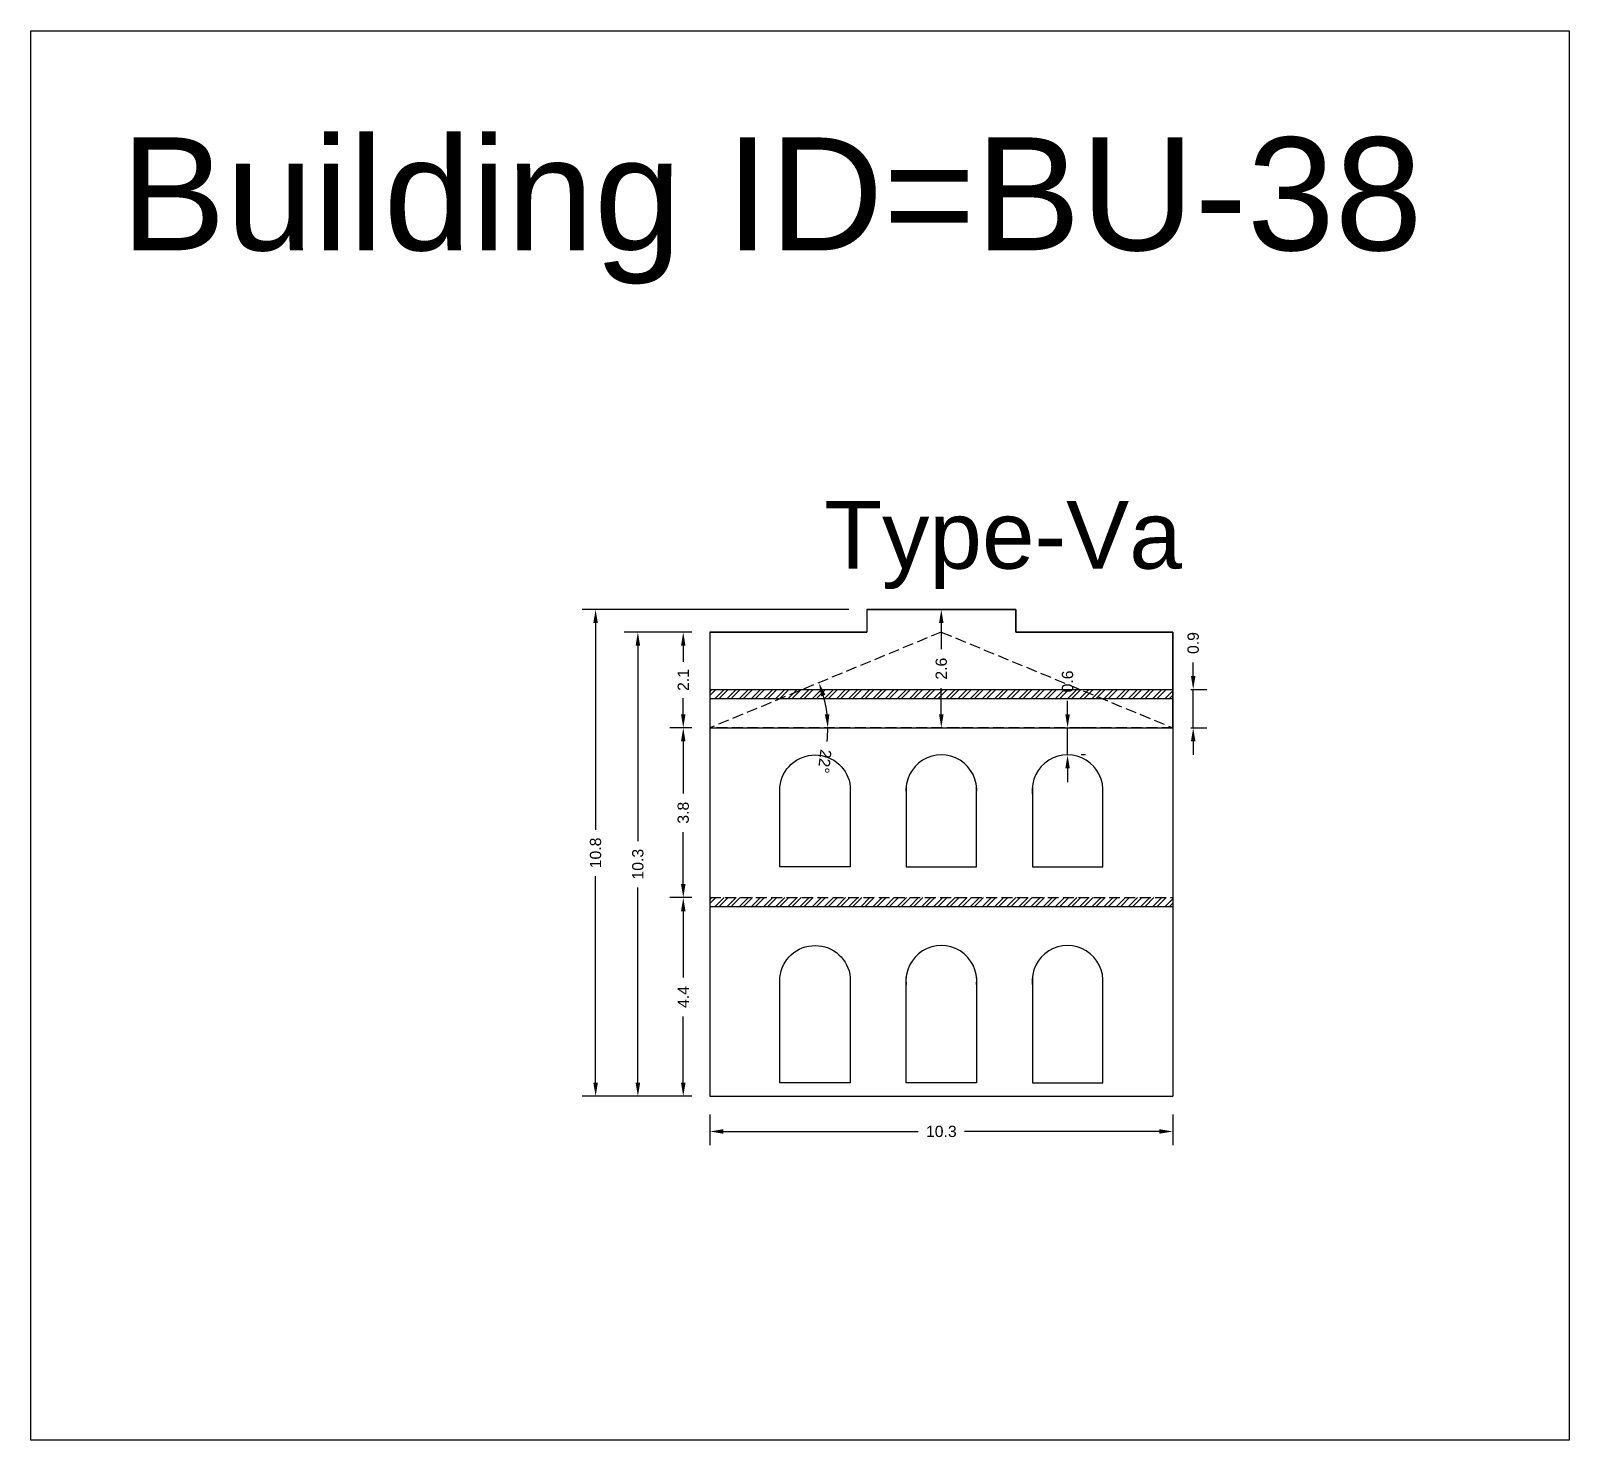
# Model space of a CAD drawing. Header units: metres. Extents: x 3416649 to 3417093, y -6712874 to -6712690.
# Drawn here: x 3416942.82 to 3416976.88, y -6712835.08 to -6712803.87 of the extents above; entities that cross this region are included whole.
import ezdxf

# ---------------------------------------------------------------- set-up
doc = ezdxf.new("R2010")
doc.units = ezdxf.units.M
doc.linetypes.add('ACAD_ISO02W100', pattern=[15, 12, -3])
doc.layers.add('Dotted', color=7, linetype='ACAD_ISO02W100', plot=False)
doc.styles.get("Standard").update_dxf_attribs({"font": 'arial.ttf'})
doc.dimstyles.new('ISO-25', dxfattribs={"dimtxt": 0.25, "dimasz": 0.3, "dimexe": 0.3, "dimexo": 0.4, "dimgap": 0.2, "dimtad": 0, "dimdec": 1, "dimdsep": 46, "dimtxsty": 'Standard', "dimcen": 2.5, "dimadec": 0, "dimazin": 0, "dimtfac": 1, "dimtdec": 1, "dimtmove": 0, "dimatfit": 3, "dimfxl": 1, "dimarcsym": 0})

# ---------------------------------------------------------------- blocks, each defined once
blk = doc.blocks.new('*D323')
at = {"color": 0, "lineweight": -2, "transparency": 16777216}
for p, q in [((3416957.457, -6712823.063), (3416956.968, -6712823.063)), ((3416957.268, -6712823.363), (3416957.268, -6712824.831)), ((3416957.268, -6712827.163), (3416957.268, -6712825.695)), ((3416957.457, -6712827.463), (3416956.968, -6712827.463))]:
    blk.add_line(p, q, dxfattribs=at)
at = {"color": 0, "transparency": 16777216}
for points in [[(3416957.218, -6712823.363), (3416957.318, -6712823.363), (3416957.268, -6712823.063)], [(3416957.218, -6712827.163), (3416957.318, -6712827.163), (3416957.268, -6712827.463)]]:
    blk.add_solid(points, dxfattribs=at)
at = {"layer": 'Defpoints', "color": 0, "transparency": 16777216}
for p in [(3416957.268, -6712823.063), (3416957.857, -6712823.063), (3416957.857, -6712827.463)]:
    blk.add_point(p, dxfattribs=at)
at = {"color": 0, "transparency": 16777216, "insert": (3416957.268, -6712825.263), "char_height": 0.25, "attachment_point": 5, "rotation": 90}
blk.add_mtext('4.4', dxfattribs=at)
blk = doc.blocks.new('*D324')
at = {"color": 0, "lineweight": -2, "transparency": 16777216}
for p, q in [((3416957.457, -6712819.303), (3416956.968, -6712819.303)), ((3416957.268, -6712819.603), (3416957.268, -6712820.755)), ((3416957.268, -6712822.763), (3416957.268, -6712821.611)), ((3416957.457, -6712823.063), (3416956.968, -6712823.063))]:
    blk.add_line(p, q, dxfattribs=at)
at = {"color": 0, "transparency": 16777216}
for points in [[(3416957.218, -6712819.603), (3416957.318, -6712819.603), (3416957.268, -6712819.303)], [(3416957.218, -6712822.763), (3416957.318, -6712822.763), (3416957.268, -6712823.063)]]:
    blk.add_solid(points, dxfattribs=at)
at = {"layer": 'Defpoints', "color": 0, "transparency": 16777216}
for p in [(3416957.268, -6712819.303), (3416957.857, -6712819.303), (3416957.857, -6712823.063)]:
    blk.add_point(p, dxfattribs=at)
at = {"color": 0, "transparency": 16777216, "insert": (3416957.268, -6712821.183), "char_height": 0.25, "attachment_point": 5, "rotation": 90}
blk.add_mtext('3.8', dxfattribs=at)
blk = doc.blocks.new('*D325')
at = {"color": 0, "lineweight": -2, "transparency": 16777216}
for p, q in [((3416963.382, -6712816.683), (3416963.282, -6712816.683)), ((3416962.982, -6712816.983), (3416962.982, -6712817.564)), ((3416962.982, -6712819.003), (3416962.982, -6712818.423)), ((3416963.382, -6712819.303), (3416963.282, -6712819.303))]:
    blk.add_line(p, q, dxfattribs=at)
at = {"color": 0, "transparency": 16777216}
for points in [[(3416962.932, -6712816.983), (3416963.032, -6712816.983), (3416962.982, -6712816.683)], [(3416962.932, -6712819.003), (3416963.032, -6712819.003), (3416962.982, -6712819.303)]]:
    blk.add_solid(points, dxfattribs=at)
at = {"layer": 'Defpoints', "color": 0, "transparency": 16777216}
for p in [(3416962.982, -6712816.683), (3416962.982, -6712819.303), (3416962.982, -6712819.303)]:
    blk.add_point(p, dxfattribs=at)
at = {"color": 0, "transparency": 16777216, "insert": (3416962.982, -6712817.993), "char_height": 0.25, "attachment_point": 5, "rotation": 90}
blk.add_mtext('2.6', dxfattribs=at)
blk = doc.blocks.new('*D326')
at = {"color": 0, "lineweight": -2, "transparency": 16777216}
for p, q in [((3416965.777, -6712819.003), (3416965.777, -6712818.703)), ((3416965.777, -6712819.903), (3416965.777, -6712819.303)), ((3416966.177, -6712819.303), (3416966.077, -6712819.303)), ((3416966.177, -6712819.903), (3416966.077, -6712819.903)), ((3416965.777, -6712820.203), (3416965.777, -6712820.503))]:
    blk.add_line(p, q, dxfattribs=at)
at = {"color": 0, "transparency": 16777216}
for points in [[(3416965.727, -6712819.003), (3416965.827, -6712819.003), (3416965.777, -6712819.303)], [(3416965.727, -6712820.203), (3416965.827, -6712820.203), (3416965.777, -6712819.903)]]:
    blk.add_solid(points, dxfattribs=at)
at = {"layer": 'Defpoints', "color": 0, "transparency": 16777216}
for p in [(3416965.777, -6712819.303), (3416965.777, -6712819.303), (3416965.777, -6712819.903)]:
    blk.add_point(p, dxfattribs=at)
at = {"color": 0, "transparency": 16777216, "insert": (3416965.777, -6712818.276), "char_height": 0.25, "attachment_point": 5, "rotation": 90}
blk.add_mtext('0.6', dxfattribs=at)
blk = doc.blocks.new('*D327')
at = {"color": 0, "lineweight": -2, "transparency": 16777216}
for p, q in [((3416968.559, -6712818.153), (3416968.559, -6712817.853)), ((3416968.507, -6712818.453), (3416968.859, -6712818.453)), ((3416968.559, -6712819.303), (3416968.559, -6712818.453)), ((3416968.507, -6712819.303), (3416968.859, -6712819.303)), ((3416968.559, -6712819.603), (3416968.559, -6712819.903))]:
    blk.add_line(p, q, dxfattribs=at)
at = {"color": 0, "transparency": 16777216}
for points in [[(3416968.509, -6712818.153), (3416968.609, -6712818.153), (3416968.559, -6712818.453)], [(3416968.509, -6712819.603), (3416968.609, -6712819.603), (3416968.559, -6712819.303)]]:
    blk.add_solid(points, dxfattribs=at)
at = {"layer": 'Defpoints', "color": 0, "transparency": 16777216}
for p in [(3416968.107, -6712818.453), (3416968.559, -6712818.453), (3416968.107, -6712819.303)]:
    blk.add_point(p, dxfattribs=at)
at = {"color": 0, "transparency": 16777216, "insert": (3416968.559, -6712817.425), "char_height": 0.25, "attachment_point": 5, "rotation": 90}
blk.add_mtext('0.9', dxfattribs=at)
blk = doc.blocks.new('*D328')
at = {"color": 0, "lineweight": -2, "transparency": 16777216}
for p, q in [((3416957.457, -6712817.183), (3416956.968, -6712817.183)), ((3416957.268, -6712817.483), (3416957.268, -6712817.838)), ((3416957.268, -6712819.003), (3416957.268, -6712818.649)), ((3416957.457, -6712819.303), (3416956.968, -6712819.303))]:
    blk.add_line(p, q, dxfattribs=at)
at = {"color": 0, "transparency": 16777216}
for points in [[(3416957.218, -6712817.483), (3416957.318, -6712817.483), (3416957.268, -6712817.183)], [(3416957.218, -6712819.003), (3416957.318, -6712819.003), (3416957.268, -6712819.303)]]:
    blk.add_solid(points, dxfattribs=at)
at = {"layer": 'Defpoints', "color": 0, "transparency": 16777216}
for p in [(3416957.268, -6712817.183), (3416957.857, -6712817.183), (3416957.857, -6712819.303)]:
    blk.add_point(p, dxfattribs=at)
at = {"color": 0, "transparency": 16777216, "insert": (3416957.268, -6712818.243), "char_height": 0.25, "attachment_point": 5, "rotation": 90}
blk.add_mtext('2.1', dxfattribs=at)
blk = doc.blocks.new('*D329')
at = {"color": 0, "lineweight": -2, "transparency": 16777216}
for p, q in [((3416957.457, -6712817.183), (3416955.963, -6712817.183)), ((3416956.263, -6712817.483), (3416956.263, -6712821.81)), ((3416956.263, -6712827.163), (3416956.263, -6712822.836)), ((3416957.457, -6712827.463), (3416955.963, -6712827.463))]:
    blk.add_line(p, q, dxfattribs=at)
at = {"color": 0, "transparency": 16777216}
for points in [[(3416956.213, -6712817.483), (3416956.313, -6712817.483), (3416956.263, -6712817.183)], [(3416956.213, -6712827.163), (3416956.313, -6712827.163), (3416956.263, -6712827.463)]]:
    blk.add_solid(points, dxfattribs=at)
at = {"layer": 'Defpoints', "color": 0, "transparency": 16777216}
for p in [(3416956.263, -6712817.183), (3416957.857, -6712817.183), (3416957.857, -6712827.463)]:
    blk.add_point(p, dxfattribs=at)
at = {"color": 0, "transparency": 16777216, "insert": (3416956.263, -6712822.323), "char_height": 0.25, "attachment_point": 5, "rotation": 90}
blk.add_mtext('10.3', dxfattribs=at)
blk = doc.blocks.new('*D330')
at = {"color": 0, "lineweight": -2, "transparency": 16777216}
for p, q in [((3416960.932, -6712816.683), (3416955.027, -6712816.683)), ((3416955.327, -6712816.983), (3416955.327, -6712821.56)), ((3416955.327, -6712827.163), (3416955.327, -6712822.586)), ((3416957.457, -6712827.463), (3416955.027, -6712827.463))]:
    blk.add_line(p, q, dxfattribs=at)
at = {"color": 0, "transparency": 16777216}
for points in [[(3416955.277, -6712816.983), (3416955.377, -6712816.983), (3416955.327, -6712816.683)], [(3416955.277, -6712827.163), (3416955.377, -6712827.163), (3416955.327, -6712827.463)]]:
    blk.add_solid(points, dxfattribs=at)
at = {"layer": 'Defpoints', "color": 0, "transparency": 16777216}
for p in [(3416955.327, -6712816.683), (3416961.332, -6712816.683), (3416957.857, -6712827.463)]:
    blk.add_point(p, dxfattribs=at)
at = {"color": 0, "transparency": 16777216, "insert": (3416955.327, -6712822.073), "char_height": 0.25, "attachment_point": 5, "rotation": 90}
blk.add_mtext('10.8', dxfattribs=at)
blk = doc.blocks.new('*D331')
at = {"color": 0, "lineweight": -2, "transparency": 16777216}
for p, q in [((3416957.857, -6712827.863), (3416957.857, -6712828.541)), ((3416968.107, -6712827.863), (3416968.107, -6712828.541)), ((3416958.157, -6712828.241), (3416962.469, -6712828.241)), ((3416967.807, -6712828.241), (3416963.495, -6712828.241))]:
    blk.add_line(p, q, dxfattribs=at)
at = {"color": 0, "transparency": 16777216}
for points in [[(3416958.157, -6712828.191), (3416958.157, -6712828.291), (3416957.857, -6712828.241)], [(3416967.807, -6712828.191), (3416967.807, -6712828.291), (3416968.107, -6712828.241)]]:
    blk.add_solid(points, dxfattribs=at)
at = {"layer": 'Defpoints', "color": 0, "transparency": 16777216}
for p in [(3416957.857, -6712827.463), (3416968.107, -6712827.463), (3416968.107, -6712828.241)]:
    blk.add_point(p, dxfattribs=at)
at = {"color": 0, "transparency": 16777216, "insert": (3416962.982, -6712828.241), "char_height": 0.25, "attachment_point": 5}
blk.add_mtext('10.3', dxfattribs=at)
blk = doc.blocks.new('*D332')
at = {"color": 0, "lineweight": -2, "transparency": 16777216}
for start, end in [(6.5846, 15.8882), (353.4154, 360)]:
    blk.add_arc((3416957.857, -6712819.303), 2.612, start, end, dxfattribs=at)
at = {"color": 0, "transparency": 16777216}
for points in [[(3416960.322, -6712818.605), (3416960.416, -6712818.572), (3416960.271, -6712818.305)], [(3416960.502, -6712819.001), (3416960.402, -6712819.007), (3416960.469, -6712819.303)]]:
    blk.add_solid(points, dxfattribs=at)
at = {"layer": 'Defpoints', "color": 0, "transparency": 16777216}
for p in [(3416962.982, -6712817.183), (3416960.38, -6712818.628), (3416957.857, -6712819.303), (3416957.857, -6712819.303), (3416968.107, -6712819.303)]:
    blk.add_point(p, dxfattribs=at)
at = {"color": 0, "transparency": 16777216, "insert": (3416960.4, -6712820.047), "char_height": 0.25, "attachment_point": 5, "rotation": 263.4154}
blk.add_mtext('22°', dxfattribs=at)

msp = doc.modelspace()

# ---------------------------------------------------------------- hatches: boundary and pattern name
h = msp.add_hatch()
h.set_pattern_fill('ANSI32', color=256, scale=0.02)
h.set_pattern_definition([(45, (-16.40065, 0), (-0.134703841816, 0.134703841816), []), (45, (-16.31085, 0), (-0.134703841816, 0.134703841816), [])])
h.paths.add_polyline_path([(3416957.857, -6712818.453), (3416957.857, -6712818.653), (3416968.107, -6712818.653), (3416968.107, -6712818.453)])
h = msp.add_hatch()
h.set_pattern_fill('ANSI32', color=256, scale=0.02)
h.set_pattern_definition([(45, (-16.40065, -4.61), (-0.134703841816, 0.134703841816), []), (45, (-16.31085, -4.61), (-0.134703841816, 0.134703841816), [])])
h.paths.add_polyline_path([(3416968.107, -6712823.063), (3416957.857, -6712823.063), (3416957.857, -6712823.263), (3416968.107, -6712823.263)])

# ---------------------------------------------------------------- linework, layer by layer
for points in [[(3416942.821, -6712803.867), (3416976.884, -6712803.867), (3416976.884, -6712835.078), (3416942.821, -6712835.078)], [(3416968.107, -6712819.303), (3416968.107, -6712817.183), (3416964.632, -6712817.183), (3416964.632, -6712816.683), (3416961.332, -6712816.683), (3416961.332, -6712817.183), (3416957.857, -6712817.183), (3416957.857, -6712819.303)]]:
    msp.add_lwpolyline(points, close=True)
for points in [[(3416961.332, -6712816.683), (3416964.632, -6712816.683)], [(3416961.332, -6712816.683), (3416961.332, -6712817.183)], [(3416964.632, -6712816.683), (3416964.632, -6712817.183)], [(3416957.857, -6712817.183), (3416957.857, -6712827.463)], [(3416957.857, -6712817.183), (3416961.332, -6712817.183)], [(3416964.632, -6712817.183), (3416968.107, -6712817.183)], [(3416968.107, -6712817.183), (3416968.107, -6712827.463)], [(3416957.857, -6712818.453), (3416968.107, -6712818.453)], [(3416957.857, -6712818.653), (3416968.107, -6712818.653)], [(3416962.202, -6712820.611), (3416962.202, -6712822.383), (3416963.762, -6712822.383), (3416963.762, -6712820.611)], [(3416964.997, -6712820.611), (3416964.997, -6712822.383), (3416966.557, -6712822.383), (3416966.557, -6712820.611)], [(3416957.857, -6712823.263), (3416968.107, -6712823.263)], [(3416963.762, -6712824.831), (3416963.762, -6712827.163), (3416962.202, -6712827.163), (3416962.202, -6712824.831)], [(3416964.997, -6712824.831), (3416964.997, -6712827.163), (3416966.557, -6712827.163), (3416966.557, -6712824.831)], [(3416957.857, -6712827.463), (3416968.107, -6712827.463)]]:
    msp.add_lwpolyline(points)
for points in [[(3416959.407, -6712820.611, -0.906977), (3416960.967, -6712820.611), (3416960.967, -6712822.383), (3416959.407, -6712822.383), (3416959.407, -6712820.611)], [(3416959.407, -6712824.831, -0.906977), (3416960.967, -6712824.831), (3416960.967, -6712827.163), (3416959.407, -6712827.163), (3416959.407, -6712824.831)]]:
    msp.add_lwpolyline(points, format="xyb")
for centre in [(3416962.982, -6712820.687), (3416965.777, -6712820.687), (3416962.982, -6712824.907), (3416965.777, -6712824.907)]:
    msp.add_arc(centre, 0.784, 354.4146, 185.5854)
at = {"layer": 'Dotted', "ltscale": 0.02}
msp.add_line((3416968.107, -6712819.303), (3416957.857, -6712819.303), dxfattribs=at)
for points in [[(3416962.982, -6712817.183), (3416957.857, -6712819.303)], [(3416962.982, -6712817.183), (3416968.107, -6712819.303)], [(3416957.857, -6712823.063), (3416968.107, -6712823.063)]]:
    msp.add_lwpolyline(points, dxfattribs=at)

# ---------------------------------------------------------------- texts
at = {"attachment_point": 1}
for s, width, insert, char_height in [('Building ID=BU-38', 67.86454, (3416944.81, -6712806.228), 2.5), ('Type-Va', 9.99112, (3416960.389, -6712814.279), 1.5)]:
    msp.add_mtext_dynamic_manual_height_columns(s, width=width, gutter_width=12.5, heights=[0.517], dxfattribs=dict(at, insert=insert, char_height=char_height))

# ---------------------------------------------------------------- dimensions: what is measured, and where the dimension line sits
for base, p1, p2, picture, middle in [((3416955.327, -6712816.683), (3416957.857, -6712827.463), (3416961.332, -6712816.683), '*D330', (3416955.327, -6712822.073)), ((3416962.982, -6712819.303), (3416962.982, -6712816.683), (3416962.982, -6712819.303), '*D325', (3416962.982, -6712817.993)), ((3416956.263, -6712817.183), (3416957.857, -6712827.463), (3416957.857, -6712817.183), '*D329', (3416956.263, -6712822.323)), ((3416957.268, -6712817.183), (3416957.857, -6712819.303), (3416957.857, -6712817.183), '*D328', (3416957.268, -6712818.243)), ((3416968.55863344, -6712818.45323127), (3416968.107008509, -6712819.303231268), (3416968.107008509, -6712818.453231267), '*D327', (3416968.558633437, -6712817.425400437)), ((3416965.777, -6712819.303), (3416965.777, -6712819.903), (3416965.777, -6712819.303), '*D326', (3416965.777, -6712818.276)), ((3416957.268, -6712819.303), (3416957.857, -6712823.063), (3416957.857, -6712819.303), '*D324', (3416957.268, -6712821.183)), ((3416957.268, -6712823.063), (3416957.857, -6712827.463), (3416957.857, -6712823.063), '*D323', (3416957.268, -6712825.263))]:
    dim = msp.add_linear_dim(base=base, p1=p1, p2=p2, angle=90, dimstyle='ISO-25')
    dim.commit()
    dim.dimension.update_dxf_attribs({"geometry": picture, "text_midpoint": middle})
dim = msp.add_angular_dim_2l(base=(3416960.38, -6712818.628), line1=((3416968.107, -6712819.303), (3416957.857, -6712819.303)), line2=((3416962.982, -6712817.183), (3416957.857, -6712819.303)), dimstyle='ISO-25')
dim.commit()
dim.dimension.update_dxf_attribs({"geometry": '*D332', "text_midpoint": (3416960.4, -6712820.047)})
dim = msp.add_linear_dim(base=(3416968.107008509, -6712828.240828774), p1=(3416957.857008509, -6712827.463231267), p2=(3416968.107008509, -6712827.463231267), dimstyle='ISO-25')
dim.commit()
dim.dimension.update_dxf_attribs({"geometry": '*D331', "text_midpoint": (3416962.982008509, -6712828.240828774)})

doc.saveas('drawing.dxf')
